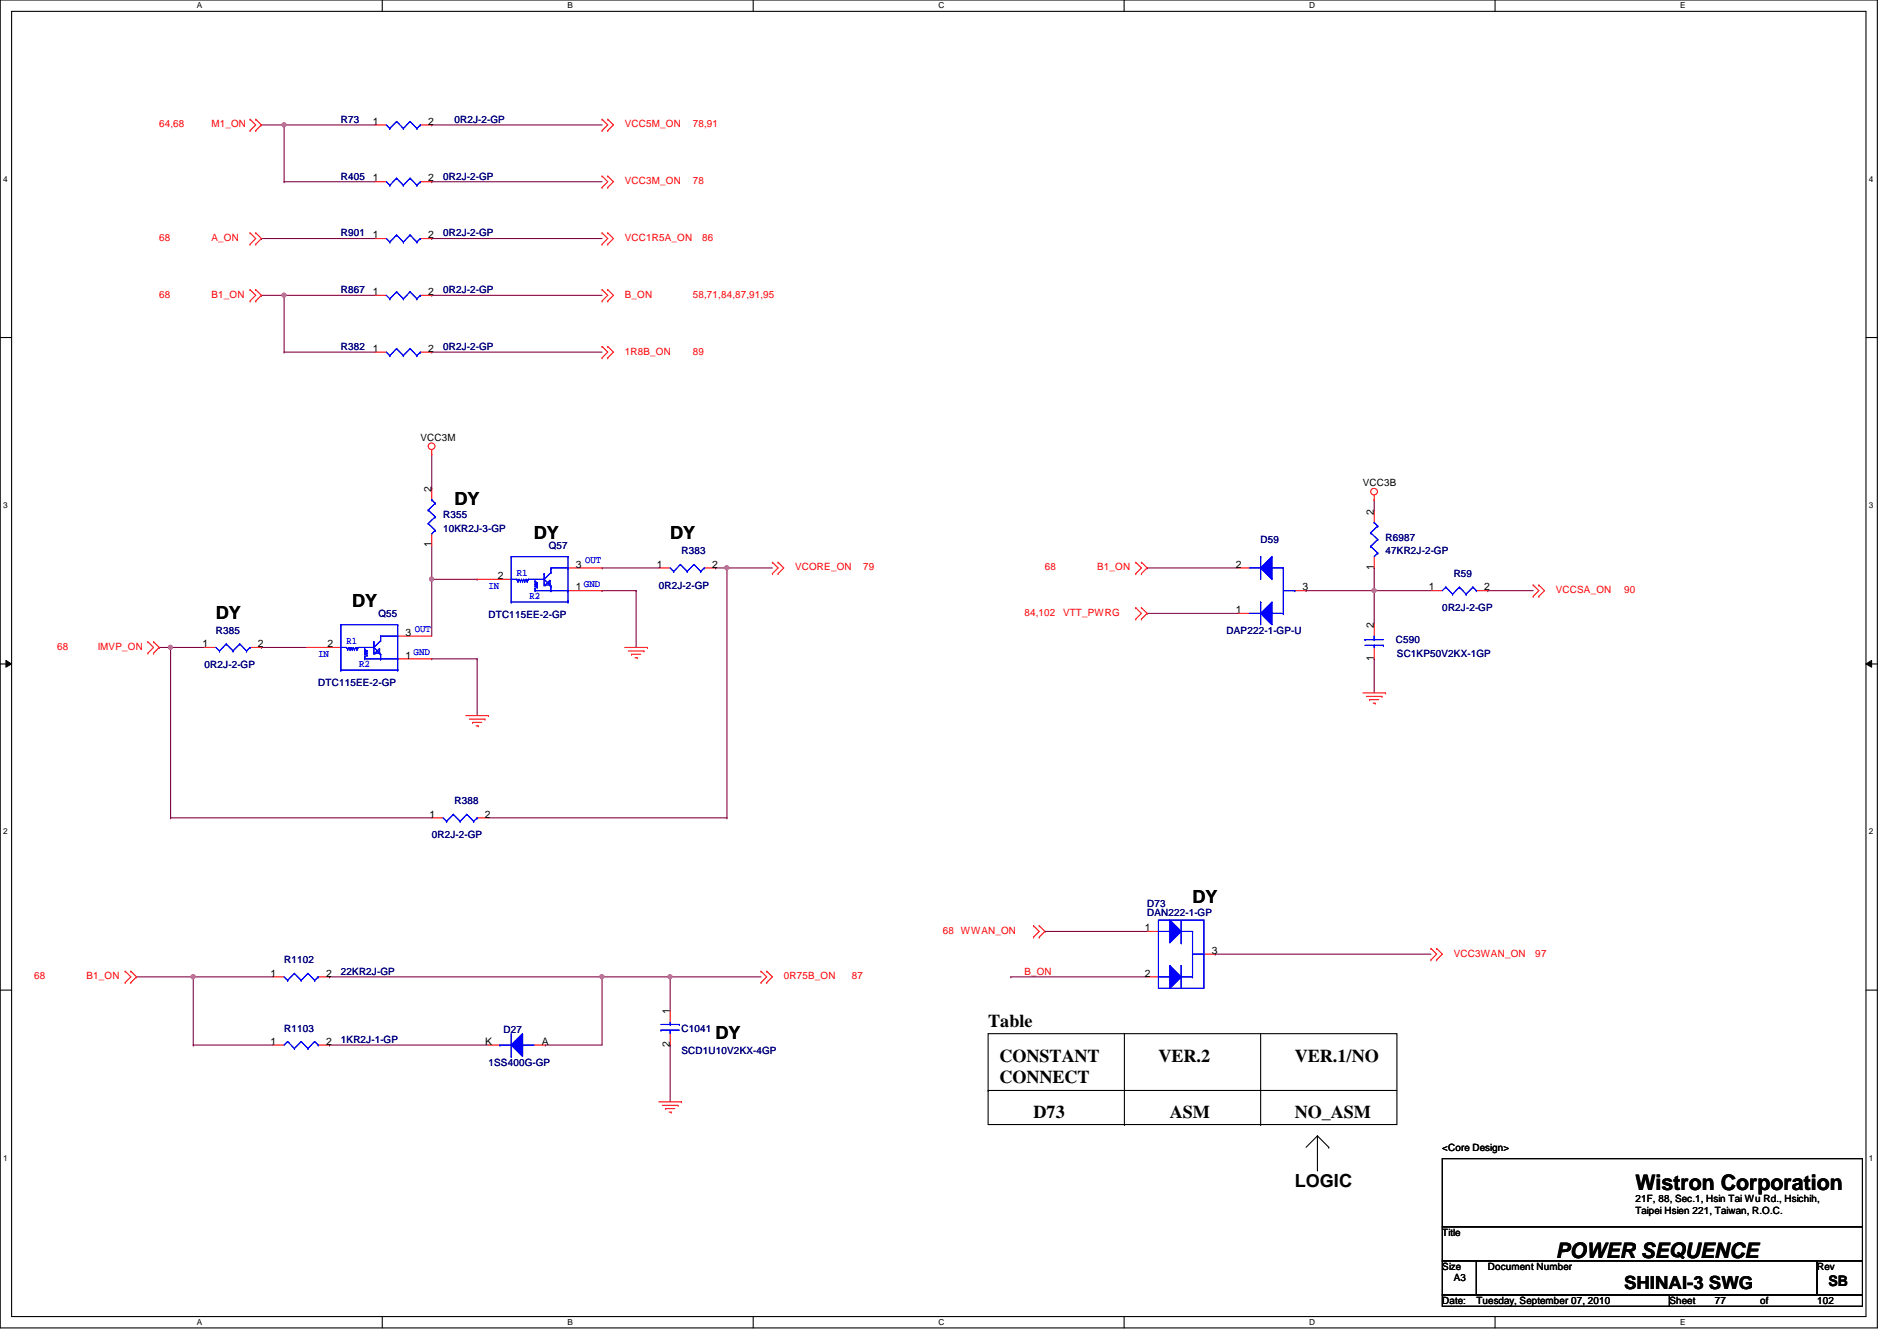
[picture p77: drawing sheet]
<svg xmlns="http://www.w3.org/2000/svg" width="297mm" height="210mm" viewBox="0 0 297 210" stroke-linecap="round" stroke-linejoin="round" font-family="sans-serif">
<defs><g id="words">
<g font-size="3.3">
<text x="256.1" y="186.3">Wistron Corporation</text>
<text x="243.6" y="196.8">POWER SEQUENCE</text>
</g>
<g font-size="2.8">
<text x="71.2" y="79.1">DY</text>
<text x="83.6" y="84.4">DY</text>
<text x="104.9" y="84.4">DY</text>
<text x="55.2" y="95.1">DY</text>
<text x="33.8" y="96.9">DY</text>
<text x="186.7" y="141.3">DY</text>
<text x="154.7" y="160.8">Table</text>
<text x="112.1" y="162.6">DY</text>
<text x="156.5" y="166.2">CONSTANT</text>
<text x="181.4" y="166.2">VER.2</text>
<text x="202.7" y="166.2">VER.1/NO</text>
<text x="156.5" y="169.5">CONNECT</text>
<text x="161.8" y="175">D73</text>
<text x="183.2" y="175">ASM</text>
<text x="202.7" y="175">NO_ASM</text>
<text x="202.7" y="185.8">LOGIC</text>
<text x="254.3" y="201.8">SHINAI-3 SWG</text>
</g>
<text font-size="2.3" x="286.3" y="201.3">SB</text>
<g font-size="1.6" fill="#f00">
<text x="24.9" y="19.9">64,68</text>
<text x="33.1" y="19.9">M1_ON</text>
<text x="97.8" y="19.9">VCC5M_ON</text>
<text x="108.5" y="19.9">78,91</text>
<text x="97.8" y="28.8">VCC3M_ON</text>
<text x="108.5" y="28.8">78</text>
<text x="24.9" y="37.7">68</text>
<text x="33.1" y="37.7">A_ON</text>
<text x="97.8" y="37.7">VCC1R5A_ON</text>
<text x="109.9" y="37.7">86</text>
<text x="24.9" y="46.6">68</text>
<text x="33.1" y="46.6">B1_ON</text>
<text x="97.8" y="46.6">B_ON</text>
<text x="108.5" y="46.6">58,71,84,87,91,95</text>
<text x="97.8" y="55.5">1R8B_ON</text>
<text x="108.5" y="55.5">89</text>
<text x="124.5" y="89.3">VCORE_ON</text>
<text x="135.2" y="89.3">79</text>
<text x="163.6" y="89.3">68</text>
<text x="171.8" y="89.3">B1_ON</text>
<text x="243.6" y="92.8">VCCSA_ON</text>
<text x="254.3" y="92.8">90</text>
<text x="8.9" y="101.7">68</text>
<text x="15.3" y="101.7">IMVP_ON</text>
<text x="160.4" y="96.4">84,102</text>
<text x="166.5" y="96.4">VTT_PWRG</text>
<text x="147.6" y="146.2">68 WWAN_ON</text>
<text x="227.6" y="149.7">VCC3WAN_ON</text>
<text x="240.4" y="149.7">97</text>
<text x="5.4" y="153.3">68</text>
<text x="13.5" y="153.3">B1_ON</text>
<text x="122.7" y="153.3">0R75B_ON</text>
<text x="133.4" y="153.3">87</text>
<text x="160.4" y="152.6">B_ON</text>
</g>
<g font-size="1.6" fill="#000080">
<text x="53.4" y="19.2">R73</text>
<text x="71.2" y="19.2">0R2J-2-GP</text>
<text x="53.4" y="28.1">R405</text>
<text x="69.4" y="28.1">0R2J-2-GP</text>
<text x="53.4" y="37">R901</text>
<text x="69.4" y="37">0R2J-2-GP</text>
<text x="53.4" y="45.9">R867</text>
<text x="69.4" y="45.9">0R2J-2-GP</text>
<text x="53.4" y="54.8">R382</text>
<text x="69.4" y="54.8">0R2J-2-GP</text>
<text x="69.4" y="81.1">R355</text>
<text x="69.4" y="83.2">10KR2J-3-GP</text>
<text x="85.9" y="85.9">Q57</text>
<text x="106.7" y="86.8">R383</text>
<text x="197.4" y="85">D59</text>
<text x="217" y="84.7">R6987</text>
<text x="217" y="86.8">47KR2J-2-GP</text>
<text x="103.2" y="92.1">0R2J-2-GP</text>
<text x="225.8" y="95.7">0R2J-2-GP</text>
<text x="227.6" y="90.3">R59</text>
<text x="33.8" y="99.2">R385</text>
<text x="59.3" y="96.6">Q55</text>
<text x="76.5" y="96.7">DTC115EE-2-GP</text>
<text x="192.1" y="99.2">DAP222-1-GP-U</text>
<text x="218.6" y="100.7">C590</text>
<text x="32" y="104.6">0R2J-2-GP</text>
<text x="49.8" y="107.4">DTC115EE-2-GP</text>
<text x="218.7" y="102.8">SC1KP50V2KX-1GP</text>
<text x="71.2" y="125.9">R388</text>
<text x="67.6" y="131.2">0R2J-2-GP</text>
<text x="179.6" y="141.9">D73</text>
<text x="179.6" y="143.3">DAN222-1-GP</text>
<text x="44.5" y="150.8">R1102</text>
<text x="53.4" y="152.6">22KR2J-GP</text>
<text x="44.5" y="161.5">R1103</text>
<text x="78.8" y="161.6">D27</text>
<text x="106.7" y="161.5">C1041</text>
<text x="53.4" y="163.2">1KR2J-1-GP</text>
<text x="76.5" y="166.8">1SS400G-GP</text>
<text x="106.7" y="165">SCD1U10V2KX-4GP</text>
</g>
<g font-size="1.6">
<text x="58.4" y="19.5">1</text>
<text x="67.1" y="19.5">2</text>
<text x="58.4" y="28.4">1</text>
<text x="67.1" y="28.4">2</text>
<text x="58.4" y="37.3">1</text>
<text x="67.1" y="37.3">2</text>
<text x="58.4" y="46.2">1</text>
<text x="67.1" y="46.2">2</text>
<text x="58.4" y="55.1">1</text>
<text x="67.1" y="55.1">2</text>
<text x="65.8" y="69">VCC3M</text>
<text x="67.6" y="77" transform="rotate(-90 67.6 77)">2</text>
<text x="213.4" y="76.1">VCC3B</text>
<text x="215.1" y="80.6" transform="rotate(-90 215.1 80.6)">2</text>
<text x="67.6" y="85.7" transform="rotate(-90 67.6 85.7)">1</text>
<text x="90.2" y="88.9">3</text>
<text x="102.8" y="88.9">1</text>
<text x="111.5" y="88.9">2</text>
<text x="193.5" y="88.9">2</text>
<text x="215.1" y="89.2" transform="rotate(-90 215.1 89.2)">1</text>
<text x="77.9" y="90.6">2</text>
<text x="90.2" y="92.4">1</text>
<text x="193.5" y="96">1</text>
<text x="204" y="92.4">3</text>
<text x="223.7" y="92.4">1</text>
<text x="232.4" y="92.4">2</text>
<text x="31.7" y="101.3">1</text>
<text x="40.4" y="101.3">2</text>
<text x="51.3" y="101.3">2</text>
<text x="63.5" y="99.5">3</text>
<text x="215.1" y="98.3" transform="rotate(-90 215.1 98.3)">2</text>
<text x="63.5" y="103.1">1</text>
<text x="215.1" y="103.5" transform="rotate(-90 215.1 103.5)">1</text>
<text x="67.3" y="128">1</text>
<text x="75.9" y="128">2</text>
<text x="179.3" y="145.8">1</text>
<text x="189.7" y="149.3">3</text>
<text x="42.4" y="152.9">1</text>
<text x="51.1" y="152.9">2</text>
<text x="179.3" y="152.9">2</text>
<text x="104.9" y="158.8" transform="rotate(-90 104.9 158.8)">1</text>
<text x="42.4" y="163.5">1</text>
<text x="51.1" y="163.5">2</text>
<text x="76" y="163.5">K</text>
<text x="84.8" y="163.5">A</text>
<text x="104.9" y="163.9" transform="rotate(-90 104.9 163.9)">2</text>
<text x="225.8" y="180.1">&lt;Core Design&gt;</text>
<text x="256.1" y="188.1">21F, 88, Sec.1, Hsin Tai Wu Rd., Hsichih,</text>
<text x="256.1" y="189.9">Taipei Hsien 221, Taiwan, R.O.C.</text>
<text x="225.8" y="193.5">Title</text>
<text x="225.8" y="198.8">Size</text>
<text x="227.6" y="200.6">A3</text>
<text x="233" y="198.8">Document Number</text>
<text x="284.5" y="198.8">Rev</text>
<text x="225.8" y="204.1">Date:</text>
<text x="231.2" y="204.1">Tuesday, September 07, 2010</text>
<text x="261.4" y="204.1">Sheet</text>
<text x="268.5" y="204.1">77</text>
<text x="275.6" y="204.1">of</text>
<text x="284.5" y="204.1">102</text>
</g>
<g font-size="1.6" fill="#00f">
<text x="91.6" y="88.2">OUT</text>
<text x="76.5" y="92.2">IN</text>
<text x="80.9" y="90.1">R1</text>
<text x="82.9" y="93.7">R2</text>
<text x="91.4" y="91.9">GND</text>
<text x="54.3" y="100.8">R1</text>
<text x="64.9" y="98.8">OUT</text>
<text x="49.8" y="102.9">IN</text>
<text x="56.2" y="104.4">R2</text>
<text x="64.8" y="102.6">GND</text>
</g>
<g font-size="1.3">
<text x="30.8" y="1.3">A</text>
<text x="88.9" y="1.3">B</text>
<text x="146.9" y="1.3">C</text>
<text x="205" y="1.3">D</text>
<text x="263.1" y="1.3">E</text>
<text x=".5" y="28.4">4</text>
<text x="292.6" y="28.4">4</text>
<text x=".5" y="79.5">3</text>
<text x="292.6" y="79.5">3</text>
<text x=".5" y="130.6">2</text>
<text x="292.6" y="130.6">2</text>
<text x=".5" y="181.7">1</text>
<text x="292.6" y="181.7">1</text>
<text x="30.8" y="207.4">A</text>
<text x="88.9" y="207.4">B</text>
<text x="146.9" y="207.4">C</text>
<text x="205" y="207.4">D</text>
<text x="263.1" y="207.4">E</text>
</g>
</g></defs>
<path d="M0 0h294v207.9h-294zM1.8 1.8h290.4v204.3h-290.4z" fill="none" stroke="#000" stroke-width=".17"/>
<g fill="#fff">
<path d="M30.8 .2h.8v1.4h-.8z"/>
<path d="M30.8 206.2h.8v1.4h-.8z"/>
</g>
<path d="M59.9 0v1.8M59.9 206.1v1.8" fill="none" stroke="#000" stroke-width=".17"/>
<g fill="#fff">
<path d="M88.9 .2h.8v1.4h-.8z"/>
<path d="M88.9 206.2h.8v1.4h-.8z"/>
</g>
<path d="M117.9 0v1.8M117.9 206.1v1.8" fill="none" stroke="#000" stroke-width=".17"/>
<g fill="#fff">
<path d="M146.9 .2h.9v1.4h-.9z"/>
<path d="M146.9 206.2h.9v1.4h-.9z"/>
</g>
<path d="M176 0v1.8M176 206.1v1.8" fill="none" stroke="#000" stroke-width=".17"/>
<g fill="#fff">
<path d="M205 .2h.9v1.4h-.9z"/>
<path d="M205 206.2h.9v1.4h-.9z"/>
</g>
<path d="M234.1 0v1.8M234.1 206.1v1.8" fill="none" stroke="#000" stroke-width=".17"/>
<g fill="#fff">
<path d="M263.1 .2h.8v1.4h-.8z"/>
<path d="M263.1 206.2h.8v1.4h-.8z"/>
<path d="M.5 27.3h.7v1.4h-.7z"/>
<path d="M292.6 27.3h.7v1.4h-.7z"/>
<path d="M.5 78.4h.7v1.4h-.7z"/>
<path d="M292.6 78.4h.7v1.4h-.7z"/>
</g>
<path d="M0 52.8h1.8M292.2 52.8h1.8" fill="none" stroke="#000" stroke-width=".17"/>
<g fill="#fff">
<path d="M.5 129.5h.7v1.4h-.7z"/>
<path d="M292.6 129.5h.7v1.4h-.7z"/>
</g>
<path d="M0 103.9h1.8M292.2 103.9h1.8" fill="none" stroke="#000" stroke-width=".17"/>
<path d="M.9 103.4l.9 .5-.9 .5zM292.2 103.9l.9-.5v1z" fill="#000"/>
<path d="M.9 103.4l.9 .5-.9 .5zM292.2 103.9l.9-.5v1z" fill="none" stroke="#000" stroke-width=".16"/>
<g fill="#fff">
<path d="M.5 180.5h.7v1.4h-.7z"/>
<path d="M292.6 180.5h.7v1.4h-.7z"/>
</g>
<path d="M0 155h1.8M292.2 155h1.8" fill="none" stroke="#000" stroke-width=".17"/>
<path d="M215.2 92.5h.1M215.2 92.5h8.9" fill="none" stroke="#800040" stroke-width=".17"/>
<circle cx="215.2" cy="92.4" r=".32" fill="#f0f"/>
<circle cx="215.2" cy="92.4" r=".32" fill="none" stroke="#f0f" stroke-width=".17"/>
<g fill="none" stroke="#800040" stroke-width=".17">
<path d="M44.5 19.6h.1M44.5 19.6h14.2M215.2 78.2h.1M215.2 78.2v1.8M179.6 88.9h.1M179.6 96h.1M179.6 88.9h14.2M179.6 96h14.2M204.5 92.5h.1M204.5 92.5h10.7M215.2 88.9h.1M215.2 92.5h.1"/>
<path d="M215.2 88.9v8.9M215.2 103.1h.1M215.2 103.1v5.4M163.6 145.8h.1M163.6 145.8h16"/>
</g>
<circle cx="44.5" cy="19.5" r=".32" fill="#f0f"/>
<circle cx="44.5" cy="19.5" r=".32" fill="none" stroke="#f0f" stroke-width=".17"/>
<g fill="none" stroke="#800040" stroke-width=".17">
<path d="M40.9 19.6h.1M40.9 19.6h3.6M44.5 19.6h.1M44.5 19.6v8.8M67.6 19.6h.1M67.6 19.6h26.7M40.9 37.3h.1M40.9 37.3h17.8M44.5 28.4h.1M44.5 28.4h14.2M67.6 28.4h.1M67.6 37.3h.1"/>
<path d="M67.6 28.4h26.7M67.6 37.3h26.7M44.5 46.2h.1M44.5 46.2h14.2M233 92.5h.1M233 92.5h7.1M190.3 149.4h.1M190.3 149.4h33.8"/>
</g>
<circle cx="44.5" cy="46.2" r=".32" fill="#f0f"/>
<circle cx="44.5" cy="46.2" r=".32" fill="none" stroke="#f0f" stroke-width=".17"/>
<g fill="none" stroke="#800040" stroke-width=".17">
<path d="M40.9 46.2h.1M40.9 46.2h3.6M44.5 55.1h.1M44.5 46.2h.1M44.5 55.1h14.2M44.5 46.2v8.9M67.6 46.2h.1M67.6 55.1h.1M67.6 55.1h26.7M67.6 46.2h26.7M21.4 152.9h.1M21.4 152.9h8.9"/>
<path d="M30.3 152.9h.1M30.3 152.9v10.7M94.3 152.9h.1M94.3 152.9v10.7h-8.9M104.9 152.9h.1M104.9 152.9h14.3M158.3 152.9h.1M158.3 152.9h21.3M85.4 163.6h.1"/>
</g>
<circle cx="104.9" cy="152.9" r=".32" fill="#f0f"/>
<circle cx="104.9" cy="152.9" r=".32" fill="none" stroke="#f0f" stroke-width=".17"/>
<path d="M30.3 152.9h.1M30.3 152.9h12.4M51.6 152.9h.1M51.6 152.9h42.7M104.9 152.9h.1M104.9 152.9v5.3M30.3 163.6h.1M30.3 163.6h12.4M51.6 163.6h.1M51.6 163.6h24.9M104.9 163.6h.1M104.9 163.6v8.9" fill="none" stroke="#800040" stroke-width=".17"/>
<circle cx="30.2" cy="152.9" r=".32" fill="#f0f"/>
<circle cx="30.2" cy="152.9" r=".32" fill="none" stroke="#f0f" stroke-width=".17"/>
<path d="M94.3 152.9h.1M94.3 152.9h10.6" fill="none" stroke="#800040" stroke-width=".17"/>
<circle cx="94.2" cy="152.9" r=".32" fill="#f0f"/>
<circle cx="94.2" cy="152.9" r=".32" fill="none" stroke="#f0f" stroke-width=".17"/>
<path d="M67.6 90.7h.1M67.6 90.7v8.9M94.3 92.5h.1M94.3 92.5h5.3M99.6 92.5h.1M99.6 92.5v8.8M67.6 103.1h.1M67.6 103.1h7.1M74.7 103.1h.1M74.7 103.1v8.9" fill="none" stroke="#800040" stroke-width=".17"/>
<circle cx="67.6" cy="90.7" r=".32" fill="#f0f"/>
<circle cx="67.6" cy="90.7" r=".32" fill="none" stroke="#f0f" stroke-width=".17"/>
<g fill="none" stroke="#800040" stroke-width=".17">
<path d="M67.6 76.5h.1M67.6 71.1v5.4M67.6 90.7h.1M67.6 90.7h7.1M67.6 85.3v5.4M74.7 90.7h.1M94.3 88.9h.1M94.3 88.9h8.9M113.8 88.9h.1M113.8 88.9h7.1M113.8 88.9v39.1M26.7 101.3h.1"/>
<path d="M26.7 101.3h5.3M40.9 101.3h.1M40.9 101.3h7.1M76.5 128h37.3M113.8 128h.1"/>
</g>
<circle cx="113.8" cy="88.9" r=".32" fill="#f0f"/>
<circle cx="113.8" cy="88.9" r=".32" fill="none" stroke="#f0f" stroke-width=".17"/>
<path d="M26.7 101.3h.1M26.7 101.3v26.7M26.7 128h.1M26.7 128h40.9" fill="none" stroke="#800040" stroke-width=".17"/>
<circle cx="26.7" cy="101.3" r=".32" fill="#f0f"/>
<circle cx="26.7" cy="101.3" r=".32" fill="none" stroke="#f0f" stroke-width=".17"/>
<path d="M112.1 88.9h.1M112.1 88.9h1.7M24.9 101.3h.1M24.9 101.3h1.8" fill="none" stroke="#800040" stroke-width=".17"/>
<g fill="none" stroke="#f00" stroke-width=".17">
<path d="M39.2 18.7h.1M39.2 18.7l.8 .9-.8 .8M40 18.7h.1M40 18.7l.9 .9-.9 .8M94.3 18.7h.1M94.3 18.7l.9 .9-.9 .8M95.2 18.7h.1M95.2 18.7l.9 .9-.9 .8M39.2 20.4h.1M39.2 36.4h.1M39.2 38.2h.1M39.2 36.4l.8 .9-.8 .9"/>
<path d="M40 20.4h.1M40 38.2h.1M40 36.4h.1M40 36.4l.9 .9-.9 .9M94.3 20.4h.1M94.3 29.3h.1M94.3 27.6h.1M94.3 38.2h.1M94.3 36.4h.1M94.3 27.6l.9 .8-.9 .9M94.3 36.4l.9 .9-.9 .9M95.2 20.4h.1"/>
<path d="M95.2 29.3h.1M95.2 27.6h.1M95.2 38.2h.1M95.2 36.4h.1M95.2 27.6l.9 .8-.9 .9M95.2 36.4l.9 .9-.9 .9M39.2 45.3h.1M39.2 47.1h.1M39.2 45.3l.8 .9-.8 .9M40 47.1h.1M40 45.3h.1M40 45.3l.9 .9-.9 .9"/>
<path d="M58.7 55.1h1.8M58.7 46.2h1.8M65.8 55.1h1.8M65.8 46.2h1.8M94.3 47.1h.1M94.3 45.3h.1M94.3 56h.1M94.3 54.2h.1M94.3 45.3l.9 .9-.9 .9M94.3 54.2l.9 .9-.9 .9M95.2 47.1h.1M95.2 45.3h.1"/>
<path d="M95.2 56h.1M95.2 54.2h.1M95.2 45.3l.9 .9-.9 .9M95.2 54.2l.9 .9-.9 .9M67.6 71.1h.1M67.6 70.4v.7M215.2 78.2h.1M215.2 77.5v.7M120.9 89.8h.1M120.9 88h.1M120.9 88l.9 .9-.9 .9M121.8 89.8h.1"/>
<path d="M121.8 88h.1M121.8 88l.9 .9-.9 .9M177.8 88h.1M177.8 89.8h.1M177.8 95.1h.1M177.8 96.9h.1M177.8 88l.9 .9-.9 .9M177.8 95.1l.9 .9-.9 .9M178.7 89.8h.1M178.7 88h.1M178.7 96.9h.1M178.7 95.1h.1"/>
<path d="M178.7 88l.9 .9-.9 .9M178.7 95.1l.9 .9-.9 .9M193.8 96h1.8M193.8 88.9h1.8M202.7 92.5h1.8M215.2 80v1.8M215.2 87.1v1.8M215.2 97.8v1.8M240.1 93.3h.1M240.1 91.6h.1M240.1 91.6l.9 .9-.9 .8M241 93.3h.1"/>
<path d="M241 91.6h.1M241 91.6l.8 .9-.8 .8M23.2 100.5h.1M23.2 102.2h.1M23.2 100.5l.8 .8-.8 .9M24 102.2h.1M24 100.5h.1M24 100.5l.9 .8-.9 .9M72.9 112h3.6M73.5 112.6h2.4M74 113.1h.1M74 113.1h1.4"/>
<path d="M74.5 113.6h.4M74.9 113.6h.1M75.9 112.6h.1M76.5 112h.1M97.8 101.3h3.6M98.4 101.9h2.4M98.9 102.4h.1M98.9 102.4h1.4M99.4 103h.4M99.8 103h.1M100.8 101.9h.1M101.4 101.3h.1"/>
<path d="M213.4 108.5h3.6M213.9 109h2.5M214.5 109.5h.1M214.5 109.5h1.4M215 110.1h.3M215.2 101.3v1.8M215.3 110.1h.1M216.4 109h.1M217 108.5h.1M19.6 152h.1M19.6 153.8h.1M19.6 152l.9 .9-.9 .9"/>
<path d="M20.5 153.8h.1M20.5 152h.1M20.5 152l.9 .9-.9 .9M119.2 153.8h.1M119.2 152h.1M119.2 152l.9 .9-.9 .9M120.1 153.8h.1M120.1 152h.1M120.1 152l.8 .9-.8 .9M161.8 144.9h.1M161.8 146.7h.1M161.8 144.9l.9 .9-.9 .9"/>
<path d="M162.7 146.7h.1M162.7 144.9h.1M162.7 144.9l.9 .9-.9 .9M224.1 150.2h.1M224.1 148.5h.1M224.1 148.5l.9 .9-.9 .8M225 150.2h.1M225 148.5h.1M225 148.5l.8 .9-.8 .8M42.7 163.6h1.8M49.8 163.6h1.8M103.2 172.5h3.5"/>
<path d="M103.7 173h2.5M104.2 173.5h.1M104.2 173.5h1.5M104.8 174.1h.3M105.1 174.1h.1M106.2 173h.1M106.7 172.5h.1"/>
<circle cx="67.6" cy="69.8" r=".52"/>
<circle cx="215.2" cy="77" r=".52"/>
</g>
<g fill="none" stroke="#000" stroke-width=".17">
<path d="M154.7 161.8h64v14.2h-64zM154.7 170.7h.1M154.7 170.7h64M176.1 176h.1M176.1 161.8v14.2M197.4 176h.1M197.4 161.8v14.2M206.3 177.8h.1M206.3 177.8l-1.8 1.8M206.3 177.8l1.8 1.8M206.3 177.8v5.3M208.1 179.6h.1"/>
<path d="M206.3 183.1h.1M225.8 181.4h65.8v10.6h-65.8zM225.8 192h65.8v5.4h-65.8zM225.8 197.4h5.4v5.3h-5.4zM231.2 197.4h53.3v5.3h-53.3zM284.5 197.4h7.1v5.3h-7.1zM225.8 202.7h35.6v1.8h-35.6zM261.4 202.7h30.2v1.8h-30.2z"/>
</g>
<g fill="none" stroke="#00f" stroke-width=".17">
<path d="M60.5 55.1l.5 .6M60.5 46.2l.5 .6M61 55.7h.1M61 46.8h.1M62.1 54.6h.1M62.1 45.7h.1M62.1 54.6l-1.1 1.1M62.1 54.6l1.1 1.1M62.1 45.7l-1.1 1.1M62.1 45.7l1.1 1.1M63.2 55.7h.1M63.2 46.8h.1"/>
<path d="M64.2 54.6h.1M64.2 45.7h.1M64.2 54.6l-1 1.1M64.2 54.6l1.1 1.1M64.2 45.7l-1 1.1M64.2 45.7l1.1 1.1M65.3 55.7h.1M65.3 46.8h.1M65.8 55.1h.1M65.8 46.2h.1M65.8 55.1l-.5 .6M65.8 46.2l-.5 .6"/>
<path d="M214.6 85.5h.1M214.6 83.4h.1M214.6 85.5l1.1 1.1M214.6 83.4l1.1 1.1M215.2 81.8h.1M215.2 81.8l.5 .5M215.2 99.6v.5M215.7 86.6h.1M215.7 84.5h.1M215.7 82.3h.1M215.7 86.6l-.5 .5M215.7 84.5l-1.1 1"/>
<path d="M215.7 82.3l-1.1 1.1M213.7 100.1h.1M213.7 101h2.9M213.7 100.1h2.9M215.2 101h.1M215.2 100.1h.1M215.2 101v.3M216.6 101h.1M45 163h.1M45 163l-.5 .6M45 163l1.1 1.1M46.1 164.1h.1"/>
<path d="M47.2 163h.1M47.2 163l-1.1 1.1M47.2 163l1 1.1M48.2 164.1h.1M49.3 163h.1M49.3 163l-1.1 1.1M49.3 163l.5 .6M49.8 163.6h.1"/>
</g>
<path d="M197.4 88.9l1.8-1.8v3.6z" fill="#00f"/>
<path d="M195.6 88.9h1.8M197.4 88.9l1.8-1.8v3.6zM197.4 87.1h.1M197.4 88.9h.1M197.4 87.1v3.6M199.2 88.9h1.8M201 88.9h.1M201 96h.1M201 88.9v7.1M201 92.5h1.7M202.7 92.5h.1" fill="none" stroke="#00f" stroke-width=".17"/>
<path d="M197.4 96l1.8-1.8v3.6z" fill="#00f"/>
<path d="M195.6 96h1.8M197.4 96l1.8-1.8v3.6zM197.4 94.2h.1M197.4 96h.1M197.4 94.2v3.6M199.2 96h1.8M201 96h.1" fill="none" stroke="#00f" stroke-width=".17"/>
<path d="M197.4 88.9l1.8-1.8v3.6z" fill="#00f"/>
<path d="M195.6 88.9h1.8M197.4 88.9l1.8-1.8v3.6zM197.4 87.1h.1M197.4 88.9h.1M197.4 87.1v3.6M199.2 88.9h1.8M201 88.9h.1M201 96h.1M201 88.9v7.1M201 92.5h1.7M202.7 92.5h.1" fill="none" stroke="#00f" stroke-width=".17"/>
<path d="M197.4 96l1.8-1.8v3.6z" fill="#00f"/>
<path d="M195.6 96h1.8M197.4 96l1.8-1.8v3.6zM197.4 94.2h.1M197.4 96h.1M197.4 94.2v3.6M199.2 96h1.8M201 96h.1" fill="none" stroke="#00f" stroke-width=".17"/>
<path d="M76.5 163.6h1.8M83.6 163.6h1.8" fill="none" stroke="#f00" stroke-width=".17"/>
<path d="M81.8 161.8v3.6l-1.8-1.8z" fill="#00f"/>
<path d="M78.3 163.6h.1M78.3 163.6h1.7M80 165.4h.1M80 161.8v3.6M81.8 161.8v3.6l-1.8-1.8zM81.8 163.6h.1M81.8 163.6h1.8" fill="none" stroke="#00f" stroke-width=".17"/>
<path d="M81.8 161.8v3.6l-1.8-1.8z" fill="#00f"/>
<g fill="none" stroke="#00f" stroke-width=".17">
<path d="M60.5 19.6l.5 .5M62.1 19h.1M62.1 19l-1.1 1.1M62.1 19l1.1 1.1M64.2 19h.1M64.2 19l-1 1.1M64.2 19l1.1 1.1M65.8 19.6h.1M65.8 19.6l-.5 .5M60.5 37.3l.5 .6M60.5 28.4l.5 .6M61 37.9h.1"/>
<path d="M61 29h.1M61 20.1h.1M62.1 36.8h.1M62.1 27.9h.1M62.1 36.8l-1.1 1.1M62.1 36.8l1.1 1.1M62.1 27.9l-1.1 1.1M62.1 27.9l1.1 1.1M63.2 37.9h.1M63.2 29h.1M63.2 20.1h.1M64.2 36.8h.1"/>
<path d="M64.2 27.9h.1M64.2 36.8l-1 1.1M64.2 36.8l1.1 1.1M64.2 27.9l-1 1.1M64.2 27.9l1.1 1.1M65.3 37.9h.1M65.3 29h.1M65.3 20.1h.1M65.8 37.3h.1M65.8 28.4h.1M65.8 37.3l-.5 .6M65.8 28.4l-.5 .6"/>
<path d="M67.1 79.8h.1M67.1 79.8l1.1 1.1M67.6 78.2h.1M67.6 78.2l.6 .6M68.2 78.8h.1M68.2 78.8l-1.1 1M53.4 97.8h.1M53.4 97.8v7.1M53.4 97.8h8.9M59.6 99.6h.1M59.6 99.6v.7M59.6 99.6h2.7"/>
<path d="M62.3 99.6h.1M62.3 97.8h.1M62.3 97.8v7.1M67.1 82h.1M67.1 82l1.1 1M68.2 83h.1M68.2 80.9h.1M68.2 83l-.6 .6M68.2 80.9l-1.1 1.1M80 94.2h.1M80 87.1h.1M80 87.1v7.1"/>
<path d="M80 90.7h.9M80 94.2h8.9M80 87.1h8.9M80.9 90.7h.1M80.9 90.7l.2 .3M81.1 91h.1M81.3 90.7h.1M81.3 90.7l-.2 .3M81.3 90.7l.2 .3M81.5 91h.1M81.7 90.7h.1M81.7 90.7l-.2 .3"/>
<path d="M81.7 90.7l.1 .3M81.8 91h.1M82 90.7h.1M82 90.7l-.2 .3M82 90.7l.2 .3M82.2 91h.1M82.4 90.7h.1M82.4 90.7l-.2 .3M82.4 90.7l.1 .3M82.5 91h.1M82.7 90.7h.1M82.7 90.7h2.5"/>
<path d="M82.7 90.7l-.2 .3M83.8 91h.1M83.8 91.4h.1M83.8 91.7h.1M83.8 92.1h.1M83.8 92.5h.1M83.8 92.5h5.1M83.8 90.7v.3M83.8 92.1v.4M83.8 91l.4 .2M83.8 91.4l.4 .2M83.8 91.7l.4 .2"/>
<path d="M84.2 91.2h.1M84.2 91.6h.1M84.2 91.9h.1M84.2 91.2l-.4 .2M84.2 91.6l-.4 .1M84.2 91.9l-.4 .2M85.2 90.7h.1M85.2 89.8h.1M85.2 91.6h.1M85.2 89.8v1.8M85.2 90.7l1.1 1M85.4 91.6h.1"/>
<path d="M85.4 91.6h.7M86.1 90.8h.1M86.1 91.4h.1M86.1 91.6h.1M86.1 90.8l-.7 .8M86.1 90.8v.8M86.3 91.7h.1M86.3 92.5h.1M86.3 89.6h.1M86.3 88.9h.1M86.3 88.9v.7M86.3 91.7v.8"/>
<path d="M86.3 89.6l-1.1 1.1M86.3 88.9h2.6M88.9 92.5h.1M88.9 88.9h.1M88.9 94.1h.1M88.9 94.2h.1M88.9 87.1h.1M88.9 87.1v7.1M104.9 88.9l.6 .6M105.5 89.5h.1M106.5 88.3h.1M106.5 88.3l-1 1.2"/>
<path d="M106.5 88.3l1.1 1.2M107.6 89.5h.1M108.7 88.3h.1M108.7 88.3l-1.1 1.2M108.7 88.3l1 1.2M109.7 89.5h.1M110.3 88.9h.1M110.3 88.9l-.6 .6M33.8 101.3l.6 .6M34.4 101.9h.1M35.4 100.8h.1M35.4 100.8l-1 1.1"/>
<path d="M35.4 100.8l1.1 1.1M36.5 101.9h.1M37.5 100.8h.1M37.5 100.8l-1 1.1M37.5 100.8l1.1 1.1M38.6 101.9h.1M39.2 101.3h.1M39.2 101.3l-.6 .6M53.4 104.9h.1M53.4 101.3h.9M53.4 104.9h8.9M54.3 101.3h.1"/>
<path d="M54.3 101.3l.1 .4M54.4 101.7h.1M54.6 101.3h.1M54.6 101.3l-.2 .4M54.6 101.3l.2 .4M54.8 101.7h.1M55 101.3h.1M55 101.3l-.2 .4M55 101.3l.2 .4M55.2 101.7h.1M55.3 101.3h.1M55.3 101.3l-.1 .4"/>
<path d="M55.3 101.3l.2 .4M55.5 101.7h.1M55.7 101.3h.1M55.7 101.3l-.2 .4M55.7 101.3l.2 .4M55.9 101.7h.1M56 101.3h.1M56 101.3h2.5M56 101.3l-.1 .4M57.1 101.7h.1M57.1 102.1h.1M57.1 102.4h.1"/>
<path d="M57.1 102.8h.1M57.1 103.1h.1M57.1 103.1h5.2M57.1 101.3v.4M57.1 102.8v.3M57.1 101.7l.4 .2M57.1 102.1l.4 .1M57.1 102.4l.4 .2M57.5 101.9h.1M57.5 102.2h.1M57.5 102.6h.1M57.5 101.9l-.4 .2"/>
<path d="M57.5 102.2l-.4 .2M57.5 102.6l-.4 .2M58.5 101.3h.1M58.5 100.5h.1M58.5 102.2h.1M58.5 100.5v1.7M58.5 101.3l1.1 1.1M58.7 102.2h.1M58.7 102.2h.7M59.4 101.5h.1M59.4 102.1h.1M59.4 102.2h.1"/>
<path d="M59.4 101.5l-.7 .7M59.4 101.5v.7M59.6 102.4h.1M59.6 103.1h.1M59.6 100.3h.1M59.6 102.4v.7M59.6 100.3l-1.1 1M62.3 103.1h.1M62.3 104.7h.1M62.3 104.9h.1M44.5 152.9l.5 .6M45 153.5h.1"/>
<path d="M46.1 152.4h.1M46.1 152.4l-1.1 1.1M46.1 152.4l1.1 1.1M47.2 153.5h.1M48.2 152.4h.1M48.2 152.4l-1 1.1M48.2 152.4l1.1 1.1M49.3 153.5h.1M49.8 152.9h.1M49.8 152.9l-.5 .6M78.3 163.6h.1M78.3 163.6h1.7"/>
<path d="M80 165.4h.1M80 161.8v3.6M81.8 161.8v3.6l-1.8-1.8zM81.8 163.6h.1M81.8 163.6h1.8M103.5 161.2h.1M103.5 160.4h2.9M103.5 161.2h2.9M104.9 160.4h.1M104.9 161.2h.1M104.9 160v.4M104.9 161.2v.6"/>
<path d="M106.4 160.4h.1"/>
</g>
<g fill="none" stroke="#f00" stroke-width=".17">
<path d="M58.7 19.6h1.8M65.8 19.6h1.8M58.7 37.3h1.8M58.7 28.4h1.8M65.8 37.3h1.8M65.8 28.4h1.8M67.6 76.5v1.7M62.3 99.6h5.3M67.6 83.6v1.7M74.7 90.7h5.3M88.9 92.5h5.4M88.9 88.9h5.4"/>
<path d="M103.2 88.9h1.7M110.3 88.9h1.8M32 101.3h1.8M39.2 101.3h1.7M48 101.3h5.4M62.3 103.1h5.3M42.7 152.9h1.8M49.8 152.9h1.8M104.9 158.2v1.8M179.6 152.9h1.8M179.6 145.8h1.8M188.5 149.4h1.8"/>
<path d="M104.9 161.8v1.8"/>
</g>
<path d="M183.2 144l1.8 1.8-1.8 1.8z" fill="#00f"/>
<g fill="none" stroke="#00f" stroke-width=".17">
<path d="M181.4 144h7.1v10.7h-7.1zM181.4 152.9h1.8M181.4 145.8h1.8M183.2 144l1.8 1.8-1.8 1.8zM183.2 152.9h.1M183.2 145.8h.1M185 151.1h.1M185 147.6h.1M185 144v3.6M185 151.1v3.6M185 152.9h1.7M185 145.8h1.7"/>
<path d="M186.7 152.9h.1M186.7 145.8h.1M186.7 145.8v7.1M186.7 149.4h1.8M188.5 149.4h.1"/>
</g>
<path d="M183.2 151.1l1.8 1.8-1.8 1.8z" fill="#00f"/>
<path d="M183.2 151.1l1.8 1.8-1.8 1.8z" fill="none" stroke="#00f" stroke-width=".17"/>
<path d="M183.2 144l1.8 1.8-1.8 1.8z" fill="#00f"/>
<g fill="none" stroke="#00f" stroke-width=".17">
<path d="M181.4 144h7.1v10.7h-7.1zM181.4 152.9h1.8M181.4 145.8h1.8M183.2 144l1.8 1.8-1.8 1.8zM183.2 152.9h.1M183.2 145.8h.1M185 151.1h.1M185 147.6h.1M185 144v3.6M185 151.1v3.6M185 152.9h1.7M185 145.8h1.7"/>
<path d="M186.7 152.9h.1M186.7 145.8h.1M186.7 145.8v7.1M186.7 149.4h1.8M188.5 149.4h.1"/>
</g>
<path d="M183.2 151.1l1.8 1.8-1.8 1.8z" fill="#00f"/>
<g fill="none" stroke="#00f" stroke-width=".17">
<path d="M226.4 91.9h.1M226.4 91.9l-.6 .6M226.4 91.9l1.1 1.1M227.5 93h.1M228.5 91.9h.1M228.5 91.9l-1 1.1M228.5 91.9l1.1 1.1M229.6 93h.1M230.6 91.9h.1M230.6 91.9l-1 1.1M230.6 91.9l.6 .6M231.2 92.5h.1"/>
<path d="M69.4 128l.5 .6M69.9 128.6h.1M71 127.5h.1M71 127.5l-1.1 1.1M71 127.5l1 1.1M72 128.6h.1M73.1 127.5h.1M73.1 127.5l-1.1 1.1M73.1 127.5l1.1 1.1M74.2 128.6h.1M74.7 128h.1M74.7 128l-.5 .6"/>
<path d="M183.2 151.1l1.8 1.8-1.8 1.8z"/>
</g>
<path d="M224.1 92.5h1.7M231.2 92.5h1.8M67.6 128h1.8M74.7 128h1.8" fill="none" stroke="#f00" stroke-width=".17"/>
<circle cx="215.2" cy="92.4" r=".32" fill="#f0f"/>
<circle cx="215.2" cy="92.4" r=".32" fill="none" stroke="#f0f" stroke-width=".17"/>
<circle cx="44.5" cy="19.5" r=".32" fill="#f0f"/>
<circle cx="44.5" cy="19.5" r=".32" fill="none" stroke="#f0f" stroke-width=".17"/>
<circle cx="44.5" cy="46.2" r=".32" fill="#f0f"/>
<circle cx="44.5" cy="46.2" r=".32" fill="none" stroke="#f0f" stroke-width=".17"/>
<circle cx="104.9" cy="152.9" r=".32" fill="#f0f"/>
<circle cx="104.9" cy="152.9" r=".32" fill="none" stroke="#f0f" stroke-width=".17"/>
<circle cx="30.2" cy="152.9" r=".32" fill="#f0f"/>
<circle cx="30.2" cy="152.9" r=".32" fill="none" stroke="#f0f" stroke-width=".17"/>
<circle cx="94.2" cy="152.9" r=".32" fill="#f0f"/>
<circle cx="94.2" cy="152.9" r=".32" fill="none" stroke="#f0f" stroke-width=".17"/>
<circle cx="67.6" cy="90.7" r=".32" fill="#f0f"/>
<circle cx="67.6" cy="90.7" r=".32" fill="none" stroke="#f0f" stroke-width=".17"/>
<circle cx="113.8" cy="88.9" r=".32" fill="#f0f"/>
<circle cx="113.8" cy="88.9" r=".32" fill="none" stroke="#f0f" stroke-width=".17"/>
<circle cx="26.7" cy="101.3" r=".32" fill="#f0f"/>
<circle cx="26.7" cy="101.3" r=".32" fill="none" stroke="#f0f" stroke-width=".17"/>
<use href="#words"/>
</svg>
